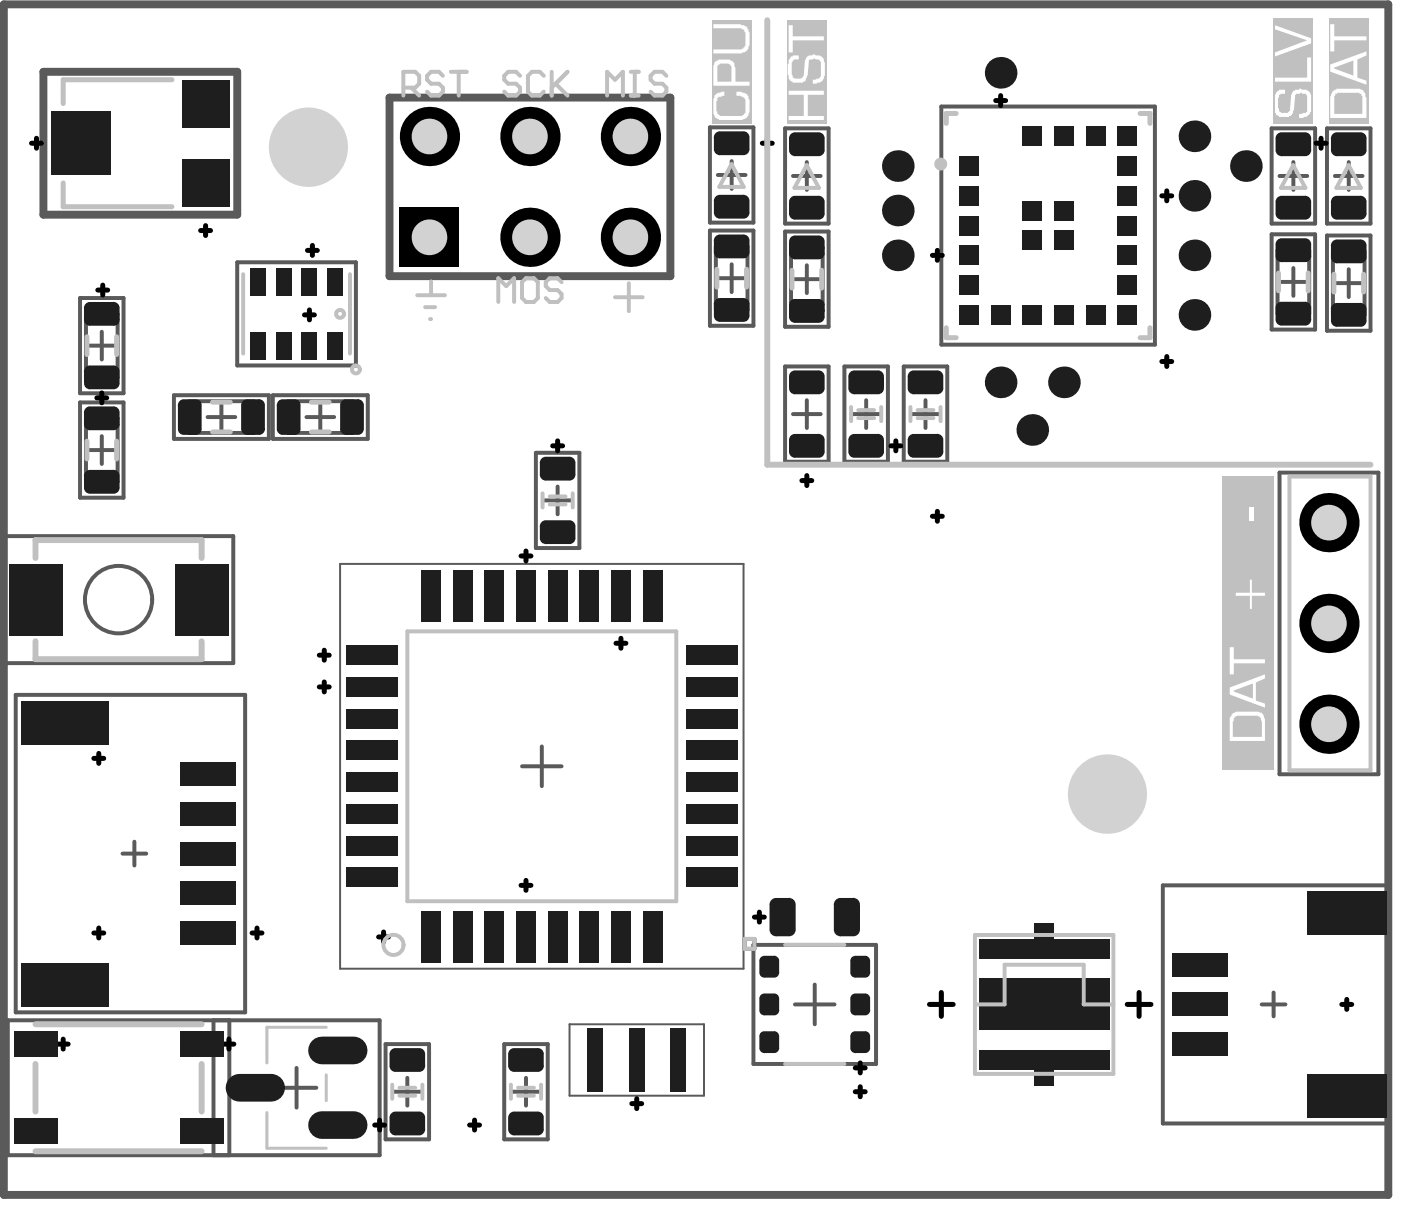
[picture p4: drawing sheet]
<svg xmlns="http://www.w3.org/2000/svg" width="59mm" height="50mm" viewBox="0 0 59 50" stroke-linecap="round" stroke-linejoin="round" font-family="sans-serif">
<g fill="none" stroke="#5a5a5a" stroke-width=".17">
<path d="M3.3 12.5h1.9v3.9h-1.9zM3.3 16.8h1.9v4h-1.9zM3.6 13.1h1.3v2.7h-1.3zM3.6 17.5h1.3v2.6h-1.3zM3.7 18.8h1.1M3.7 14.4h1.1M4.3 13.9v1.1M4.3 18.2v1.2M7.3 16.5h3.9v1.8h-3.9zM7.9 16.8h2.7v1.3h-2.7zM9.3 16.9v1.1M9.8 17.4h-1.1"/>
<path d="M9.9 11h5v4.3h-5zM11.4 16.5h4v1.8h-4zM12.1 16.8h2.6v1.3h-2.6zM12.8 17.4h1.2M13.4 16.9v1.1M22.4 18.9h1.8v4h-1.8zM29.7 5.3h1.8v4h-1.8zM29.7 9.6h1.8v4h-1.8zM29.9 10.3h1.3v2.7h-1.3zM30 11.6h1.2M30 7.3h1.2M30.6 6.7v1.2"/>
<path d="M30.6 11v1.2M32.8 15.3h1.8v4h-1.8zM32.8 5.4h1.8v3.9h-1.8zM32.8 9.7h1.8v4h-1.8zM33.1 10.3h1.3v2.7h-1.3zM33.1 17.3h1.2M33.1 7.4h1.2M33.1 11.7h1.2M33.7 6.8v1.1M33.7 11.1v1.1M33.7 16.7v1.2M35.3 15.3h1.8v4h-1.8z"/>
<path d="M35.6 17.3h1.2M36.2 16.7v1.2M37.8 15.3h1.8v4h-1.8zM38.1 17.3h1.2M38.7 16.7v1.2M39.3 4.5h9v9.9h-9zM53.2 5.4h1.8v3.9h-1.8zM53.2 9.8h1.8v4h-1.8zM53.4 10.5h1.3v2.6h-1.3zM53.5 7.4h1.1M53.5 19.8h4.1v12.6h-4.1zM53.5 11.8h1.1"/>
<path d="M54.1 6.8v1.1M54.1 11.2v1.2M55.5 9.8h1.8v4h-1.8zM55.5 5.4h1.8v3.9h-1.8zM55.7 10.5h1.3v2.7h-1.3zM55.8 11.8h1.2M55.8 7.4h1.2M56.4 6.8v1.1M56.4 11.3v1.1M.2 22.4h9.6v5.3h-9.6zM.7 29h9.5v13.3h-9.5zM5.1 35.7h1"/>
<path d="M5.6 35.2v1M21.8 32h1.7M22.6 31.2v1.7M22.7 20.9h1.2M23.3 20.3v1.2M31.1 39.2h.4v.5h-.4zM31.5 39.5h5.1v5h-5.1zM48.6 37h9.4v10h-9.4zM.3 42.6h15.6v5.7h-15.6zM8.9 42.6v5.7M9.6 42.6v5.7M11.6 45.5h1.6"/>
<path d="M12.4 44.6v1.7M16.1 43.6h1.8v4h-1.8zM16.4 45.6h1.2M17 45v1.2M21.1 43.6h1.8v4h-1.8zM21.4 45.6h1.2M22 45v1.2M33.2 42h1.7M34.1 41.2v1.6M52.7 42h1M53.2 41.5v1"/>
<circle cx="5" cy="25.1" r="1.41"/>
</g>
<path d="M.2 .2h57.8v49.7h-57.8zM1.8 3h8.1v6h-8.1zM16.3 4.1h11.7v7.4h-11.7z" fill="none" stroke="#5a5a5a" stroke-width=".33"/>
<path d="M14.2 23.6h16.9v16.9h-16.9zM23.8 42.8h5.6v3h-5.6z" fill="none" stroke="#5a5a5a" stroke-width=".08"/>
<g fill="none" stroke="#000" stroke-width=".21">
<path d="M1.3 6h.4M1.5 5.8v.4M4 16.6h.5M4.1 12.1h.4M4.3 16.4v.4M4.3 11.9v.4M8.4 9.6h.4M8.6 9.4v.4M12.1 6.2h1.6M12.7 13.2h.4M12.9 10.5h.4M12.9 5.3v1.7"/>
<path d="M12.9 13v.4M13.1 10.3v.4M17.6 9.9h.7M17.6 5.7h.7M18 5.3v.8M18 9.5v.8M21.8 9.9h.7M21.8 5.7h.7M22.2 5.3v.8M22.2 9.5v.8M23.1 18.6h.4M23.3 18.4v.4"/>
<path d="M26 9.9h.7M26 5.7h.7M26.4 5.3v.8M26.4 9.5v.8M31.9 6h.4M32.1 5.8v.4M33.7 19.9v.4M37.2 18.6h.5M37.4 18.4v.4M39 10.7h.4M39.2 10.5v.4M41.6 4.2h.4"/>
<path d="M41.8 4v.4M48.6 15.1h.4M48.6 8.2h.4M48.8 8v.4M48.8 14.9v.4M55 6h.4M55.2 5.8v.4M3.9 39h.4M3.9 31.7h.4M4.1 31.5v.4M4.1 38.8v.4M10.5 39h.4"/>
<path d="M10.7 38.8v.4M13.3 28.7h.5M13.3 27.4h.5M13.6 27.2v.4M13.6 28.5v.4M15.8 39.2h.4M16 39v.4M21.8 37h.4M21.8 23.2h.4M22 23v.4M22 36.8v.4M25.7 26.9h.5"/>
<path d="M26 26.7v.4M31.5 38.3h.4M31.7 38.1v.4M33.5 20.1h.4M39 21.6h.4M39.2 21.4v.4M45.5 33.2h1.6M46.3 32.4v1.6M55.2 30.3h.7M55.2 26.1h.7M55.2 21.8h.7M55.6 21.5v.7"/>
<path d="M55.6 25.7v.7M55.6 29.9v.7M2.4 43.6h.4M2.6 43.4v.4M9.4 43.6h.4M9.6 43.4v.4M15.7 47h.4M15.9 46.8v.4M19.6 47h.4M19.8 46.8v.4M26.4 46.1h.4M26.6 45.9v.4"/>
<path d="M35.8 44.6h.4M35.8 45.6h.4M36 44.4v.4M36 45.4v.4M38.9 42h.9M39.3 41.5v1M47.1 42h1M47.6 41.5v1M56.1 42h.4M56.3 41.8v.4"/>
</g>
<circle cx="22.2" cy="9.9" r="1.24" fill="#000"/>
<circle cx="22.2" cy="9.9" r=".75" fill="#d2d2d2"/>
<circle cx="26.4" cy="9.9" r="1.24" fill="#000"/>
<circle cx="26.3" cy="9.9" r=".75" fill="#d2d2d2"/>
<circle cx="12.9" cy="6.2" r="1.24" fill="#000"/>
<circle cx="12.9" cy="6.2" r="1.66" fill="#d2d2d2"/>
<circle cx="22.2" cy="5.7" r="1.24" fill="#000"/>
<circle cx="22.2" cy="5.7" r=".75" fill="#d2d2d2"/>
<circle cx="26.4" cy="5.7" r="1.24" fill="#000"/>
<circle cx="26.3" cy="5.7" r=".75" fill="#d2d2d2"/>
<circle cx="55.6" cy="30.3" r="1.24" fill="#000"/>
<circle cx="55.5" cy="30.3" r=".75" fill="#d2d2d2"/>
<circle cx="55.6" cy="26.1" r="1.24" fill="#000"/>
<circle cx="55.5" cy="26.1" r=".75" fill="#d2d2d2"/>
<circle cx="55.6" cy="21.8" r="1.24" fill="#000"/>
<circle cx="55.5" cy="21.8" r=".75" fill="#d2d2d2"/>
<path d="M16.7 8.7h2.5v2.5h-2.5z" fill-rule="evenodd" fill="#000"/>
<circle cx="18" cy="9.9" r=".75" fill="#d2d2d2"/>
<circle cx="46.3" cy="33.2" r="1.24" fill="#000"/>
<circle cx="46.3" cy="33.2" r="1.66" fill="#d2d2d2"/>
<circle cx="18" cy="5.7" r="1.24" fill="#000"/>
<circle cx="18" cy="5.7" r=".75" fill="#d2d2d2"/>
<g fill="#1e1e1e">
<path d="M7.5 46.7h1.8v1.1h-1.8z" fill-rule="evenodd"/>
<path d="M7.5 43.1h1.8v1.1h-1.8z" fill-rule="evenodd"/>
<path d="M7.5 38.5h2.3v1h-2.3z" fill-rule="evenodd"/>
<path d="M7.5 36.8h2.3v1h-2.3z" fill-rule="evenodd"/>
<path d="M7.5 35.2h2.3v1h-2.3z" fill-rule="evenodd"/>
<path d="M7.5 33.5h2.3v1h-2.3z" fill-rule="evenodd"/>
<path d="M7.5 31.9h2.3v1h-2.3z" fill-rule="evenodd"/>
<path d="M14.5 36.3h2.1v.8h-2.1z" fill-rule="evenodd"/>
<path d="M14.5 33.6h2.1v.8h-2.1z" fill-rule="evenodd"/>
<path d="M14.5 32.3h2.1v.8h-2.1z" fill-rule="evenodd"/>
<path d="M14.5 29.6h2.1v.9h-2.1z" fill-rule="evenodd"/>
<path d="M14.5 27h2.1v.8h-2.1z" fill-rule="evenodd"/>
<path d="M21.5 46.5h1l.2 .2v.5l-.2 .3h-1l-.3-.3v-.5z" fill-rule="evenodd"/>
<path d="M21.5 43.8h1l.2 .3v.5l-.2 .2h-1l-.3-.2v-.5z" fill-rule="evenodd"/>
<path d="M31.9 43.1h.5l.2 .2v.5l-.2 .2h-.5l-.2-.2v-.5z" fill-rule="evenodd"/>
<path d="M31.9 39.9h.5l.2 .3v.5l-.2 .2h-.5l-.2-.2v-.5z" fill-rule="evenodd"/>
<path d="M35.8 43.1h.4l.2 .2v.5l-.2 .2h-.4l-.3-.2v-.5z" fill-rule="evenodd"/>
<path d="M35.8 39.9h.4l.2 .3v.5l-.2 .2h-.4l-.3-.2v-.5z" fill-rule="evenodd"/>
<path d="M35.7 15.5h1l.2 .2v.5l-.2 .3h-1l-.2-.3v-.5z" fill-rule="evenodd"/>
<path d="M38.2 15.5h1l.2 .2v.5l-.2 .3h-1l-.3-.3v-.5z" fill-rule="evenodd"/>
<path d="M43.2 38.6h.9v.8h-.9z" fill-rule="evenodd"/>
<path d="M41.4 12.7h.8v.9h-.8z" fill-rule="evenodd"/>
<path d="M42.7 12.7h.9v.9h-.9z" fill-rule="evenodd"/>
<path d="M42.7 9.6h.9v.9h-.9z" fill-rule="evenodd"/>
<path d="M42.7 8.4h.9v.8h-.9z" fill-rule="evenodd"/>
<path d="M42.7 5.3h.9v.8h-.9z" fill-rule="evenodd"/>
<path d="M45.4 12.7h.8v.9h-.8z" fill-rule="evenodd"/>
<path d="M45.4 5.3h.8v.8h-.8z" fill-rule="evenodd"/>
<path d="M55.9 12.7h1l.2 .2v.5l-.2 .3h-1l-.3-.3v-.5z" fill-rule="evenodd"/>
<path d="M55.9 8.2h1l.2 .2v.5l-.2 .3h-1l-.3-.3v-.5z" fill-rule="evenodd"/>
<path d="M55.9 10h1l.2 .3v.5l-.2 .2h-1l-.3-.2v-.5z" fill-rule="evenodd"/>
<path d="M55.9 5.5h1l.2 .3v.5l-.2 .2h-1l-.3-.2v-.5z" fill-rule="evenodd"/>
<path d="M7.7 16.7h.5l.2 .2v1l-.2 .3h-.5l-.3-.3v-1z" fill-rule="evenodd"/>
<path d="M7.6 3.3h2v2h-2z" fill-rule="evenodd"/>
<path d="M7.6 6.7h2v1.9h-2z" fill-rule="evenodd"/>
<path d="M12.6 13.9h.7v1.1h-.7z" fill-rule="evenodd"/>
<path d="M12.6 11.2h.7v1.2h-.7z" fill-rule="evenodd"/>
<path d="M11.5 13.9h.7v1.1h-.7z" fill-rule="evenodd"/>
<path d="M11.5 11.2h.7v1.2h-.7z" fill-rule="evenodd"/>
<path d="M11.8 16.7h.5l.3 .2v1l-.3 .3h-.5l-.2-.3v-1z" fill-rule="evenodd"/>
<path d="M14.5 34.9h2.1v.9h-2.1z" fill-rule="evenodd"/>
<path d="M14.5 30.9h2.1v.9h-2.1z" fill-rule="evenodd"/>
<path d="M14.5 28.3h2.1v.8h-2.1z" fill-rule="evenodd"/>
<path d="M14.5 16.7h.5l.2 .2v1l-.2 .3h-.5l-.3-.3v-1z" fill-rule="evenodd"/>
<path d="M18.9 38.1h.9v2.1h-.9z" fill-rule="evenodd"/>
<path d="M17.6 38.1h.8v2.1h-.8z" fill-rule="evenodd"/>
<path d="M17.6 23.8h.8v2.2h-.8z" fill-rule="evenodd"/>
<path d="M18.9 23.8h.9v2.2h-.9z" fill-rule="evenodd"/>
<path d="M22.9 38.1h.8v2.1h-.8z" fill-rule="evenodd"/>
<path d="M21.6 38.1h.8v2.1h-.8z" fill-rule="evenodd"/>
<path d="M21.6 23.8h.8v2.2h-.8z" fill-rule="evenodd"/>
<path d="M22.9 23.8h.8v2.2h-.8z" fill-rule="evenodd"/>
<path d="M25.5 38.1h.9v2.1h-.9z" fill-rule="evenodd"/>
<path d="M26.3 43h.6v2.6h-.6z" fill-rule="evenodd"/>
<path d="M24.5 43h.7v2.6h-.7z" fill-rule="evenodd"/>
<path d="M25.5 23.8h.9v2.2h-.9z" fill-rule="evenodd"/>
<path d="M28 43h.7v2.6h-.7z" fill-rule="evenodd"/>
<path d="M31.9 41.5h.5l.2 .2v.5l-.2 .2h-.5l-.2-.2v-.5z" fill-rule="evenodd"/>
<path d="M32.4 37.5h.6l.3 .3v1.1l-.3 .2h-.6l-.2-.2v-1.1z" fill-rule="evenodd"/>
<path d="M35.8 41.5h.4l.2 .2v.5l-.2 .2h-.4l-.3-.2v-.5z" fill-rule="evenodd"/>
<path d="M35.1 37.5h.6l.2 .3v1.1l-.2 .2h-.6l-.2-.2v-1.1z" fill-rule="evenodd"/>
<path d="M35.7 18.1h1l.2 .3v.5l-.2 .2h-1l-.2-.2v-.5z" fill-rule="evenodd"/>
<path d="M38.2 18.1h1l.2 .3v.5l-.2 .2h-1l-.3-.2v-.5z" fill-rule="evenodd"/>
<path d="M43.2 44.6h.9v.8h-.9z" fill-rule="evenodd"/>
<path d="M.6 46.7h1.8v1.1h-1.8z" fill-rule="evenodd"/>
<path d="M.6 43.1h1.8v1.1h-1.8z" fill-rule="evenodd"/>
<path d="M.9 29.3h3.6v1.8h-3.6z" fill-rule="evenodd"/>
<path d="M3.8 19.6h1l.2 .3v.5l-.2 .2h-1l-.3-.2v-.5z" fill-rule="evenodd"/>
<path d="M3.8 15.3h1l.2 .2v.5l-.2 .3h-1l-.3-.3v-.5z" fill-rule="evenodd"/>
<path d="M3.8 17h1l.2 .2v.5l-.2 .3h-1l-.3-.3v-.5z" fill-rule="evenodd"/>
<path d="M3.8 12.6h1l.2 .3v.5l-.2 .2h-1l-.3-.2v-.5z" fill-rule="evenodd"/>
</g>
<g fill="#1e1e1e">
<path d="M22.5 47.2h.2zM22.5 47.2h.2v.2l-.2 .1z"/>
<path d="M22.5 46.5v.2zM22.5 46.5h.2v.2h-.2z"/>
<path d="M21.2 46.7h.3zM21.3 46.5h.2v.2h-.3z"/>
<path d="M21.5 47.2v.3zM21.2 47.2h.3v.3l-.2-.1z"/>
<path d="M22.5 44.6h.2zM22.5 44.6h.2v.1l-.2 .1z"/>
<path d="M22.5 43.8v.3zM22.5 43.8l.2 .1v.2h-.2z"/>
<path d="M21.2 44.1h.3zM21.3 43.9l.2-.1v.3h-.3z"/>
<path d="M21.5 44.6v.2zM21.2 44.6h.3v.2l-.2-.1z"/>
<path d="M32.4 43.8h.2zM32.4 43.8h.2l-.1 .2h-.1z"/>
<path d="M32.4 43.1v.2zM32.4 43.1l.1 .1 .1 .1h-.2z"/>
<path d="M31.7 43.3h.2zM31.8 43.2l.1-.1v.2h-.2z"/>
<path d="M31.9 43.8v.2zM31.7 43.8h.2v.2h-.1z"/>
<path d="M32.4 40.7h.2zM32.4 40.7h.2l-.1 .1-.1 .1z"/>
<path d="M32.4 39.9v.3zM32.4 39.9l.1 .1 .1 .2h-.2z"/>
<path d="M31.7 40.2h.2zM31.8 40l.1-.1v.3h-.2z"/>
<path d="M31.9 40.7v.2zM31.7 40.7h.2v.2l-.1-.1z"/>
<path d="M36.2 43.8h.2zM36.2 43.8h.2l-.1 .2h-.1z"/>
<path d="M36.2 43.1v.2zM36.2 43.1l.1 .1 .1 .1h-.2z"/>
<path d="M35.5 43.3h.3zM35.6 43.2l.2-.1v.2h-.3z"/>
<path d="M35.8 43.8v.2zM35.5 43.8h.3v.2h-.2z"/>
<path d="M36.2 40.7h.2zM36.2 40.7h.2l-.1 .1-.1 .1z"/>
<path d="M36.2 39.9v.3zM36.2 39.9l.1 .1 .1 .2h-.2z"/>
<path d="M35.5 40.2h.3zM35.6 40l.2-.1v.3h-.3z"/>
<path d="M35.8 40.7v.2zM35.5 40.7h.3v.2l-.2-.1z"/>
<path d="M36.7 16.2h.2zM36.7 16.2h.2v.2l-.2 .1z"/>
<path d="M36.7 15.5v.2zM36.7 15.5l.2 .1v.1h-.2z"/>
<path d="M35.5 15.7h.2zM35.5 15.6l.2-.1v.2h-.2z"/>
<path d="M35.7 16.2v.3zM35.5 16.2h.2v.3l-.2-.1z"/>
<path d="M39.2 16.2h.2zM39.2 16.2h.2v.2l-.2 .1z"/>
<path d="M39.2 15.5v.2zM39.2 15.5l.2 .1v.1h-.2z"/>
<path d="M37.9 15.7h.3zM38 15.6l.2-.1v.2h-.3z"/>
<path d="M38.2 16.2v.3zM37.9 16.2h.3v.3l-.2-.1z"/>
<path d="M56.9 13.4h.2zM56.9 13.4h.2l-.1 .2-.1 .1z"/>
<path d="M56.9 12.7v.2zM56.9 12.7h.1l.1 .2h-.2z"/>
<path d="M55.6 12.9h.3zM55.7 12.7h.2v.2h-.3z"/>
<path d="M55.9 13.4v.3zM55.6 13.4h.3v.3l-.2-.1z"/>
<path d="M55.6 8.4h.3zM55.7 8.3l.2-.1v.2h-.3z"/>
<path d="M55.9 8.9v.3zM55.6 8.9h.3v.3l-.2-.1z"/>
<path d="M56.9 8.9h.2zM56.9 8.9h.2l-.1 .2-.1 .1z"/>
<path d="M56.9 8.2v.2zM56.9 8.2l.1 .1 .1 .1h-.2z"/>
<path d="M56.9 10.8h.2zM56.9 10.8h.2l-.1 .1-.1 .1z"/>
<path d="M56.9 10v.3zM56.9 10l.1 .1 .1 .2h-.2z"/>
<path d="M55.6 10.3h.3zM55.7 10.1l.2-.1v.3h-.3z"/>
<path d="M55.9 10.8v.2zM55.6 10.8h.3v.2l-.2-.1z"/>
<path d="M55.6 5.8h.3zM55.7 5.6l.2-.1v.3h-.3z"/>
<path d="M55.9 6.3v.2zM55.6 6.3h.3v.2h-.2z"/>
<path d="M56.9 6.3h.2zM56.9 6.3h.2l-.1 .2h-.1z"/>
<path d="M56.9 5.5v.3zM56.9 5.5l.1 .1 .1 .2h-.2z"/>
<path d="M8.2 16.7v.2zM8.2 16.7l.2 .1v.1h-.2z"/>
<path d="M7.4 16.9h.3zM7.5 16.8l.2-.1v.2h-.3z"/>
<path d="M7.7 17.9v.3zM7.4 17.9h.3v.3l-.2-.1z"/>
<path d="M8.2 17.9h.2zM8.2 17.9h.2v.2l-.2 .1z"/>
<path d="M11.8 17.9v.3zM11.6 17.9h.2v.3l-.2-.1z"/>
<path d="M12.3 17.9h.3zM12.3 17.9h.3l-.1 .2-.2 .1z"/>
<path d="M12.3 16.7v.2zM12.3 16.7l.2 .1 .1 .1h-.3z"/>
<path d="M11.6 16.9h.2zM11.6 16.8l.2-.1v.2h-.2z"/>
<path d="M14.5 17.9v.3zM14.2 17.9h.3v.3l-.2-.1z"/>
<path d="M15 17.9h.2zM15 17.9h.2l-.1 .2-.1 .1z"/>
<path d="M15 16.7v.2zM15 16.7l.1 .1 .1 .1h-.2z"/>
<path d="M14.2 16.9h.3zM14.3 16.8l.2-.1v.2h-.3z"/>
<path d="M32.4 42.2h.2zM32.4 42.2h.2l-.1 .2h-.1z"/>
<path d="M32.4 41.5v.2zM32.4 41.5l.1 .1 .1 .1h-.2z"/>
<path d="M31.7 41.7h.2zM31.8 41.6l.1-.1v.2h-.2z"/>
<path d="M31.9 42.2v.2zM31.7 42.2h.2v.2h-.1z"/>
<path d="M33 37.5v.3zM33 37.5l.1 .1 .2 .2h-.3z"/>
<path d="M32.2 37.8h.2zM32.3 37.6l.1-.1v.3h-.2z"/>
<path d="M32.4 38.9v.2zM32.2 38.9h.2v.2l-.2-.1z"/>
<path d="M33 38.9h.3zM33 38.9h.3l-.2 .2h-.1z"/>
<path d="M36.2 42.2h.2zM36.2 42.2h.2l-.1 .2h-.1z"/>
<path d="M36.2 41.5v.2zM36.2 41.5l.1 .1 .1 .1h-.2z"/>
<path d="M35.5 41.7h.3zM35.6 41.6l.2-.1v.2h-.3z"/>
<path d="M35.8 42.2v.2zM35.5 42.2h.3v.2h-.2z"/>
<path d="M35.7 37.5v.3zM35.7 37.5l.1 .1 .1 .2h-.2z"/>
<path d="M34.9 37.8h.2zM35 37.6l.1-.1v.3h-.2z"/>
<path d="M35.1 38.9v.2zM34.9 38.9h.2v.2h-.1z"/>
<path d="M35.7 38.9h.2zM35.7 38.9h.2l-.1 .2h-.1z"/>
<path d="M36.7 18.9h.2zM36.7 18.9h.2v.2h-.2z"/>
<path d="M36.7 18.1v.3zM36.7 18.1l.2 .1v.2h-.2z"/>
<path d="M35.5 18.4h.2zM35.5 18.2l.2-.1v.3h-.2z"/>
<path d="M35.7 18.9v.2zM35.5 18.9h.2v.2h-.2z"/>
<path d="M39.2 18.9h.2zM39.2 18.9h.2v.2h-.2z"/>
<path d="M39.2 18.1v.3zM39.2 18.1l.2 .1v.2h-.2z"/>
<path d="M37.9 18.4h.3zM38 18.2l.2-.1v.3h-.3z"/>
<path d="M38.2 18.9v.2zM37.9 18.9h.3v.2h-.2z"/>
<path d="M3.5 19.9h.3zM3.6 19.7l.2-.1v.3h-.3z"/>
<path d="M3.8 20.4v.2zM3.5 20.4h.3v.2h-.2z"/>
<path d="M4.8 20.4h.2zM4.8 20.4h.2l-.1 .2h-.1z"/>
<path d="M4.8 19.6v.3zM4.8 19.6l.1 .1 .1 .2h-.2z"/>
<path d="M3.5 15.5h.3zM3.6 15.3h.2v.2h-.3z"/>
<path d="M3.8 16v.3zM3.5 16h.3v.3l-.2-.1z"/>
<path d="M4.8 16h.2zM4.8 16h.2l-.1 .2-.1 .1z"/>
<path d="M4.8 15.3v.2zM4.8 15.3h.1l.1 .2h-.2z"/>
<path d="M3.5 17.2h.3zM3.6 17.1l.2-.1v.2h-.3z"/>
<path d="M3.8 17.7v.3zM3.5 17.7h.3v.3l-.2-.1z"/>
<path d="M4.8 17.7h.2zM4.8 17.7h.2l-.1 .2-.1 .1z"/>
<path d="M4.8 17v.2zM4.8 17l.1 .1 .1 .1h-.2z"/>
<path d="M3.5 12.9h.3zM3.6 12.7l.2-.1v.3h-.3z"/>
<path d="M3.8 13.4v.2zM3.5 13.4h.3v.2l-.2-.1z"/>
<path d="M4.8 13.4h.2zM4.8 13.4h.2l-.1 .1-.1 .1z"/>
<path d="M4.8 12.6v.3zM4.8 12.6l.1 .1 .1 .2h-.2z"/>
<circle cx="41.8" cy="16" r=".66"/>
<circle cx="41.8" cy="3" r=".66"/>
<circle cx="49.9" cy="13.2" r=".66"/>
<circle cx="49.9" cy="5.7" r=".66"/>
<circle cx="52.1" cy="6.9" r=".66"/>
<circle cx="43.1" cy="18" r=".66"/>
<circle cx="49.9" cy="10.7" r=".66"/>
<circle cx="49.9" cy="8.2" r=".66"/>
</g>
<path d="M13.5 47h1.3" fill="none" stroke="#1e1e1e" stroke-width="1.2"/>
<path d="M16.5 46.5h1l.3 .2v.5l-.3 .3h-1l-.2-.3v-.5z" fill-rule="evenodd" fill="#1e1e1e"/>
<g fill="#1e1e1e">
<path d="M17.5 47.2h.3zM17.5 47.2h.3l-.1 .2-.2 .1z"/>
<path d="M17.5 46.5v.2zM17.5 46.5h.2l.1 .2h-.3z"/>
<path d="M16.3 46.7h.2zM16.4 46.5h.1v.2h-.2z"/>
<path d="M16.5 47.2v.3zM16.3 47.2h.2v.3l-.1-.1z"/>
</g>
<path d="M13.5 43.9h1.3" fill="none" stroke="#1e1e1e" stroke-width="1.2"/>
<g fill="#1e1e1e">
<path d="M16.5 43.8h1l.3 .3v.5l-.3 .2h-1l-.2-.2v-.5z" fill-rule="evenodd"/>
<path d="M28.7 36.3h2.1v.8h-2.1z" fill-rule="evenodd"/>
<path d="M28.7 32.3h2.1v.8h-2.1z" fill-rule="evenodd"/>
<path d="M28.7 33.6h2.1v.8h-2.1z" fill-rule="evenodd"/>
<path d="M28.7 29.6h2.1v.9h-2.1z" fill-rule="evenodd"/>
<path d="M28.7 27h2.1v.8h-2.1z" fill-rule="evenodd"/>
<path d="M22.8 21.7h1l.3 .3v.5l-.3 .2h-1l-.2-.2v-.5z" fill-rule="evenodd"/>
<path d="M22.8 19.1h1l.3 .2v.5l-.3 .3h-1l-.2-.3v-.5z" fill-rule="evenodd"/>
<path d="M30.1 12.5h1l.2 .2v.5l-.2 .3h-1l-.3-.3v-.5z" fill-rule="evenodd"/>
<path d="M30.1 8.1h1l.2 .3v.5l-.2 .2h-1l-.3-.2v-.5z" fill-rule="evenodd"/>
<path d="M30.1 9.8h1l.2 .3v.4l-.2 .3h-1l-.3-.3v-.4z" fill-rule="evenodd"/>
<path d="M30.1 5.5h1l.2 .2v.5l-.2 .3h-1l-.3-.3v-.5z" fill-rule="evenodd"/>
<path d="M33.2 15.5h1l.3 .2v.5l-.3 .3h-1l-.2-.3v-.5z" fill-rule="evenodd"/>
<path d="M33.2 12.5h1l.3 .2v.5l-.3 .3h-1l-.2-.3v-.5z" fill-rule="evenodd"/>
<path d="M40.1 12.7h.8v.9h-.8z" fill-rule="evenodd"/>
<path d="M44.1 12.7h.8v.9h-.8z" fill-rule="evenodd"/>
<path d="M33.2 8.2h1l.3 .2v.5l-.3 .3h-1l-.2-.3v-.5z" fill-rule="evenodd"/>
<path d="M33.2 9.8h1l.3 .3v.5l-.3 .2h-1l-.2-.2v-.5z" fill-rule="evenodd"/>
<path d="M40.1 9h.8v.8h-.8z" fill-rule="evenodd"/>
<path d="M40.1 10.3h.8v.8h-.8z" fill-rule="evenodd"/>
<path d="M44.1 9.6h.8v.9h-.8z" fill-rule="evenodd"/>
<path d="M44.1 8.4h.8v.8h-.8z" fill-rule="evenodd"/>
<path d="M33.2 5.5h1l.3 .3v.5l-.3 .2h-1l-.2-.2v-.5z" fill-rule="evenodd"/>
<path d="M40.1 6.5h.8v.9h-.8z" fill-rule="evenodd"/>
<path d="M44.1 5.3h.8v.8h-.8z" fill-rule="evenodd"/>
<path d="M49 43.1h2.3v1h-2.3z" fill-rule="evenodd"/>
<path d="M49 39.8h2.3v1h-2.3z" fill-rule="evenodd"/>
<path d="M53.6 12.6h1l.2 .3v.5l-.2 .2h-1l-.3-.2v-.5z" fill-rule="evenodd"/>
<path d="M46.7 12.7h.8v.9h-.8z" fill-rule="evenodd"/>
<path d="M53.6 8.2h1l.2 .2v.5l-.2 .3h-1l-.3-.3v-.5z" fill-rule="evenodd"/>
<path d="M53.6 10h1l.2 .2v.5l-.2 .3h-1l-.3-.3v-.5z" fill-rule="evenodd"/>
<path d="M46.7 10.3h.8v.8h-.8z" fill-rule="evenodd"/>
<path d="M46.7 9h.8v.8h-.8z" fill-rule="evenodd"/>
<path d="M53.6 5.5h1l.2 .3v.5l-.2 .2h-1l-.3-.2v-.5z" fill-rule="evenodd"/>
<path d="M46.7 6.5h.8v.9h-.8z" fill-rule="evenodd"/>
<path d="M46.7 5.3h.8v.8h-.8z" fill-rule="evenodd"/>
<path d="M.9 40.2h3.6v1.9h-3.6z" fill-rule="evenodd"/>
<path d="M.4 23.6h2.2v3h-2.2z" fill-rule="evenodd"/>
<path d="M2.1 4.7h2.5v2.6h-2.5z" fill-rule="evenodd"/>
</g>
<g fill="#1e1e1e">
<path d="M17.5 44.6h.3zM17.5 44.6h.3l-.1 .1-.2 .1z"/>
<path d="M17.5 43.8v.3zM17.5 43.8l.2 .1 .1 .2h-.3z"/>
<path d="M16.3 44.1h.2zM16.4 43.9l.1-.1v.3h-.2z"/>
<path d="M16.5 44.6v.2zM16.3 44.6h.2v.2l-.1-.1z"/>
<path d="M23.8 22.5h.3zM23.8 22.5h.3l-.1 .2h-.2z"/>
<path d="M23.8 21.7v.3zM23.8 21.7l.2 .1 .1 .2h-.3z"/>
<path d="M22.6 22h.2zM22.6 21.8l.2-.1v.3h-.2z"/>
<path d="M22.8 22.5v.2zM22.6 22.5h.2v.2h-.2z"/>
<path d="M23.8 19.8h.3zM23.8 19.8h.3l-.1 .2-.2 .1z"/>
<path d="M23.8 19.1v.2zM23.8 19.1l.2 .1 .1 .1h-.3z"/>
<path d="M22.6 19.3h.2zM22.6 19.2l.2-.1v.2h-.2z"/>
<path d="M22.8 19.8v.3zM22.6 19.8h.2v.3l-.2-.1z"/>
<path d="M31.1 13.2h.2zM31.1 13.2h.2v.2l-.2 .1z"/>
<path d="M31.1 12.5v.2zM31.1 12.5h.2v.2h-.2z"/>
<path d="M29.8 12.7h.3zM29.9 12.5h.2v.2h-.3z"/>
<path d="M30.1 13.2v.3zM29.8 13.2h.3v.3l-.2-.1z"/>
<path d="M29.8 8.4h.3zM29.9 8.2l.2-.1v.3h-.3z"/>
<path d="M30.1 8.9v.2zM29.8 8.9h.3v.2h-.2z"/>
<path d="M31.1 8.9h.2zM31.1 8.9h.2v.2h-.2z"/>
<path d="M31.1 8.1v.3zM31.1 8.1l.2 .1v.2h-.2z"/>
<path d="M31.1 10.5h.2zM31.1 10.5h.2v.2l-.2 .1z"/>
<path d="M31.1 9.8v.3zM31.1 9.8l.2 .1v.2h-.2z"/>
<path d="M29.8 10.1h.3zM29.9 9.9l.2-.1v.3h-.3z"/>
<path d="M30.1 10.5v.3zM29.8 10.5h.3v.3l-.2-.1z"/>
<path d="M29.8 5.7h.3zM29.9 5.6l.2-.1v.2h-.3z"/>
<path d="M30.1 6.2v.3zM29.8 6.2h.3v.3l-.2-.1z"/>
<path d="M31.1 6.2h.2zM31.1 6.2h.2v.2l-.2 .1z"/>
<path d="M31.1 5.5v.2zM31.1 5.5l.2 .1v.1h-.2z"/>
<path d="M34.2 16.2h.3zM34.2 16.2h.3l-.1 .2-.2 .1z"/>
<path d="M34.2 15.5v.2zM34.2 15.5l.2 .1 .1 .1h-.3z"/>
<path d="M33 15.7h.2zM33.1 15.6l.1-.1v.2h-.2z"/>
<path d="M33.2 16.2v.3zM33 16.2h.2v.3l-.1-.1z"/>
<path d="M34.2 13.2h.3zM34.2 13.2h.3l-.1 .2-.2 .1z"/>
<path d="M34.2 12.5v.2zM34.2 12.5l.2 .1 .1 .1h-.3z"/>
<path d="M33 12.7h.2zM33.1 12.6l.1-.1v.2h-.2z"/>
<path d="M33.2 13.2v.3zM33 13.2h.2v.3l-.1-.1z"/>
<path d="M33 8.4h.2zM33.1 8.3l.1-.1v.2h-.2z"/>
<path d="M33.2 8.9v.3zM33 8.9h.2v.3l-.1-.1z"/>
<path d="M34.2 8.9h.3zM34.2 8.9h.3l-.1 .2-.2 .1z"/>
<path d="M34.2 8.2v.2zM34.2 8.2l.2 .1 .1 .1h-.3z"/>
<path d="M34.2 10.6h.3zM34.2 10.6h.3l-.1 .2h-.2z"/>
<path d="M34.2 9.8v.3zM34.2 9.8l.2 .1 .1 .2h-.3z"/>
<path d="M33 10.1h.2zM33.1 9.9l.1-.1v.3h-.2z"/>
<path d="M33.2 10.6v.2zM33 10.6h.2v.2h-.1z"/>
<path d="M33 5.8h.2zM33.1 5.6l.1-.1v.3h-.2z"/>
<path d="M33.2 6.3v.2zM33 6.3h.2v.2h-.1z"/>
<path d="M34.2 6.3h.3zM34.2 6.3h.3l-.1 .2h-.2z"/>
<path d="M34.2 5.5v.3zM34.2 5.5l.2 .1 .1 .2h-.3z"/>
<path d="M54.6 13.4h.2zM54.6 13.4h.2l-.1 .1-.1 .1z"/>
<path d="M54.6 12.6v.3zM54.6 12.6l.1 .1 .1 .2h-.2z"/>
<path d="M53.3 12.9h.3zM53.4 12.7l.2-.1v.3h-.3z"/>
<path d="M53.6 13.4v.2zM53.3 13.4h.3v.2l-.2-.1z"/>
<path d="M53.3 8.4h.3zM53.4 8.3l.2-.1v.2h-.3z"/>
<path d="M53.6 8.9v.3zM53.3 8.9h.3v.3l-.2-.1z"/>
<path d="M54.6 8.9h.2zM54.6 8.9h.2l-.1 .2-.1 .1z"/>
<path d="M54.6 8.2v.2zM54.6 8.2l.1 .1 .1 .1h-.2z"/>
<path d="M54.6 10.7h.2zM54.6 10.7h.2l-.1 .2-.1 .1z"/>
<path d="M54.6 10v.2zM54.6 10h.1l.1 .2h-.2z"/>
<path d="M53.3 10.2h.3zM53.4 10h.2v.2h-.3z"/>
<path d="M53.6 10.7v.3zM53.3 10.7h.3v.3l-.2-.1z"/>
<path d="M53.3 5.8h.3zM53.4 5.6l.2-.1v.3h-.3z"/>
<path d="M53.6 6.3v.2zM53.3 6.3h.3v.2h-.2z"/>
<path d="M54.6 6.3h.2zM54.6 6.3h.2l-.1 .2h-.1z"/>
<path d="M54.6 5.5v.3zM54.6 5.5l.1 .1 .1 .2h-.2z"/>
<circle cx="44.5" cy="16" r=".66"/>
<circle cx="37.5" cy="8.8" r=".66"/>
<circle cx="37.5" cy="6.9" r=".66"/>
</g>
<path d="M10 45.5h1.3" fill="none" stroke="#1e1e1e" stroke-width="1.2"/>
<g fill="#1e1e1e">
<path d="M7.3 23.6h2.2v3h-2.2z" fill-rule="evenodd"/>
<path d="M13.7 11.2h.6v1.2h-.6z" fill-rule="evenodd"/>
<path d="M13.7 13.9h.6v1.1h-.6z" fill-rule="evenodd"/>
<path d="M10.5 13.9h.6v1.1h-.6z" fill-rule="evenodd"/>
<path d="M10.5 11.2h.6v1.2h-.6z" fill-rule="evenodd"/>
<path d="M10.3 16.7h.5l.3 .2v1l-.3 .3h-.5l-.2-.3v-1z" fill-rule="evenodd"/>
<path d="M26.9 38.1h.8v2.1h-.8z" fill-rule="evenodd"/>
<path d="M24.2 38.1h.8v2.1h-.8z" fill-rule="evenodd"/>
<path d="M20.3 38.1h.8v2.1h-.8z" fill-rule="evenodd"/>
<path d="M20.3 23.8h.8v2.2h-.8z" fill-rule="evenodd"/>
<path d="M24.2 23.8h.8v2.2h-.8z" fill-rule="evenodd"/>
<path d="M26.9 23.8h.8v2.2h-.8z" fill-rule="evenodd"/>
<path d="M28.7 28.3h2.1v.8h-2.1z" fill-rule="evenodd"/>
<path d="M28.7 31h2.1v.8h-2.1z" fill-rule="evenodd"/>
<path d="M28.7 34.9h2.1v.9h-2.1z" fill-rule="evenodd"/>
<path d="M33.2 18.1h1l.3 .3v.5l-.3 .2h-1l-.2-.2v-.5z" fill-rule="evenodd"/>
<path d="M40.1 11.5h.8v.8h-.8z" fill-rule="evenodd"/>
<path d="M40.1 7.8h.8v.8h-.8z" fill-rule="evenodd"/>
<path d="M54.6 44.9h3.3v1.8h-3.3z" fill-rule="evenodd"/>
<path d="M49 41.5h2.3v1h-2.3z" fill-rule="evenodd"/>
<path d="M54.6 37.3h3.3v1.8h-3.3z" fill-rule="evenodd"/>
<path d="M46.7 11.5h.8v.8h-.8z" fill-rule="evenodd"/>
<path d="M46.7 7.8h.8v.8h-.8z" fill-rule="evenodd"/>
<path d="M40.9 43.9h5.5v.8h-5.5z" fill-rule="evenodd"/>
<path d="M40.9 39.2h5.5v.9h-5.5z" fill-rule="evenodd"/>
<path d="M40.9 40.9h5.5v2.2h-5.5z" fill-rule="evenodd"/>
</g>
<g fill="#1e1e1e">
<path d="M10.8 16.7v.2zM10.8 16.7l.2 .1 .1 .1h-.3z"/>
<path d="M10.1 16.9h.2zM10.2 16.8l.1-.1v.2h-.2z"/>
<path d="M10.3 17.9v.3zM10.1 17.9h.2v.3l-.1-.1z"/>
<path d="M10.8 17.9h.3zM10.8 17.9h.3l-.1 .2-.2 .1z"/>
<path d="M34.2 18.9h.3zM34.2 18.9h.3l-.1 .2h-.2z"/>
<path d="M34.2 18.1v.3zM34.2 18.1l.2 .1 .1 .2h-.3z"/>
<path d="M33 18.4h.2zM33.1 18.2l.1-.1v.3h-.2z"/>
<path d="M33.2 18.9v.2zM33 18.9h.2v.2h-.1z"/>
<circle cx="37.5" cy="10.7" r=".66"/>
</g>
<path d="M32.1 .8v18.6h25.2M1.5 23.3v-.7h6.9v.7M1.5 26.8v.7h6.9v-.7M1.5 44.5v2M1.5 48.1h6.9M1.5 42.8h6.9M8.4 44.5v2" fill="none" stroke="#c0c0c0" stroke-width=".25"/>
<g fill="none" stroke="#c0c0c0" stroke-width=".21">
<path d="M2.6 7.6v1h4.6M3.6 14.1v.7M3.6 18.4v.8M4.9 14.1v.7M4.9 18.4v.8M7.2 3.3h-4.6v1M8.9 16.8h.7M8.9 18.1h.7M13 16.8h.8M13 18.1h.8M30 11.3v.7M31.2 11.3v.7"/>
<path d="M33.1 11.3v.7M34.3 11.3v.7M39.6 13.7v.4h.4M40 4.7h-.4v.5M47.7 4.7h.4v.5M48.1 13.7v.4h-.4M53.4 11.4v.8M54.7 11.4v.8M55.8 11.5v.7M57 11.5v.7"/>
</g>
<path d="M11.2 46.5v1.5h2.4M13.6 42.9h-2.4v1.5M13.6 44.9v1.1" fill="none" stroke="#c0c0c0" stroke-width=".13"/>
<g fill="none" stroke="#c0c0c0" stroke-width=".17">
<path d="M10.2 11.5v3.3M14.6 11.5v3.3M17.4 12.3h1.2M17.8 12.8h.4M18 13.3h.1M18 11.8v.5M21.7 3.2l-.1-.2h-.4l-.1 .2v.1l.1 .2h.4l.1 .2v.1l-.1 .2h-.4l-.1-.2M22.7 3.2l-.1-.2h-.4l-.1 .2v.6l.1 .2h.4l.1-.2M23.1 3v1M23.2 3.5l.5 .5M23.7 3l-.6 .7M25.7 12.4h1.2"/>
<path d="M26.3 11.8v1.2M30.6 6.9l.5 .9h-1zM33.7 6.9l.5 1h-1zM35.6 17v.6M35.9 17.5h.6M35.9 17.1h.6M36.8 17v.6M38.1 17v.6M38.4 17.5h.6M38.4 17.1h.6M39.3 17v.6M53.9 19.9h3.4v12.3h-3.4z"/>
<path d="M54.1 6.9l.5 1h-1.1zM56.4 6.9l.5 1h-1zM17 26.4h11.3v11.3h-11.3zM22.7 20.6v.6M23 21.1h.6M23 20.7h.6M23.9 20.6v.6M31.1 39.2h.4v.5h-.4zM32.8 39.5h2.5M40.8 39.1h5.7v5.8h-5.7zM16.4 45.3v.6M16.7 45.8h.7"/>
<path d="M16.7 45.5h.7M17.7 45.3v.6M21.4 45.3v.6M21.7 45.8h.6M21.7 45.5h.6M22.6 45.3v.6M32.8 44.5h2.5M40.8 42h1.2v-1.7h3.3v1.7h1.2"/>
</g>
<path d="M55.6 .8h1.6v4.4h-1.6z" fill-rule="evenodd" fill="#c0c0c0"/>
<g fill="#fff">
<path d="M55.6 1h.2v.5h1.3v.2h-1.3v.4h-.2z"/>
<path d="M55.8 3.8l.8-.1a.45 .45 0 0 1 .5 .5v.7h-1.5v-.9zM55.8 3.9v.9h1.1v-.9z"/>
<path d="M55.8 2.8l.8 .4v-.7zM55.6 2.7l1.5-.6v.2l-.4 .2v.7l.4 .2v.1l-1.5-.5z"/>
</g>
<path d="M51.1 19.9h2.1v12.3h-2.1z" fill-rule="evenodd" fill="#c0c0c0"/>
<g fill="#fff">
<path d="M51.4 27h.2v.6h1.3v.1h-1.3v.5h-.2z"/>
<path d="M51.7 24.8h.5v-.6h.1v.6h.6v.1h-.6v.5h-.1v-.5h-.5z"/>
<path d="M52.2 21.2h.2v.5h-.2z"/>
<path d="M51.5 29.8l.2-.1h.7a.41 .41 0 0 1 .5 .6v.7h-1.5v-1zM51.6 30l-.1 .2v.6h1.2v-.6v-.2z"/>
<path d="M51.6 28.9l.8 .3v-.6zM51.4 28.7l1.5-.5v.2l-.4 .1v.8l.4 .1v.2l-1.5-.6z"/>
</g>
<path d="M20.8 12.6v-1l.4 .4 .3-.4v1M22 11.6h.3l.2 .2v.7l-.2 .1h-.3l-.2-.1v-.7zM23.5 11.8l-.2-.2h-.3l-.2 .2v.2l.2 .1h.3l.2 .2v.2l-.2 .1h-.3l-.2-.1M25.4 4v-1l.3 .3 .3-.3v1M26.4 3h.3M26.4 4h.3M26.5 3v1M27.9 3.2l-.2-.2h-.3l-.2 .2v.1l.2 .2h.3l.2 .2v.1l-.2 .2h-.3l-.2-.2" fill="none" stroke="#c0c0c0" stroke-width=".17"/>
<path d="M29.8 .8h1.6v4.4h-1.6z" fill-rule="evenodd" fill="#c0c0c0"/>
<g fill="#fff">
<path d="M30 3.9l.3-.1v.2l-.3 .1-.1 .4a.33 .33 0 0 0 .5 .3h.4a.29 .29 0 0 0 .3 0 .29 .29 0 0 0 .1-.3l-.1-.4-.3-.1v-.2a.42 .42 0 0 1 .5 .5v.2a.41 .41 0 0 1-.5 .5h-.5a.39 .39 0 0 1-.4-.1 .39 .39 0 0 1-.1-.4v-.4z"/>
<path d="M29.8 1h1a.45 .45 0 0 1 .5 .5v.2a.45 .45 0 0 1-.5 .5h-1v-.1h1.2l.2-.2v-.3a.32 .32 0 0 0-.4-.4h-1z"/>
<path d="M30 2.7v.7h.6l-.1-.7zM29.9 2.5h.5a.38 .38 0 0 1 .3 .5v.4h.6v.2h-1.5v-.9z"/>
</g>
<path d="M32.9 .8h1.7v4.4h-1.7z" fill-rule="evenodd" fill="#c0c0c0"/>
<g fill="#fff">
<path d="M33 3.8h1.4v.2h-.6v.8h.6v.2h-1.4v-.2h.6v-.8h-.6z"/>
<path d="M33.1 2.4l.3-.1v.2a.3 .3 0 0 0-.3 .1 .3 .3 0 0 0 0 .4 .27 .27 0 0 0 .2 .3 .27 .27 0 0 0 .3-.2v-.5a.43 .43 0 0 1 .5-.3 .43 .43 0 0 1 .4 .3v.1a.53 .53 0 0 1-.5 .8v-.2a.33 .33 0 0 0 .3-.4 .28 .28 0 0 0-.1-.4 .28 .28 0 0 0-.4 .1v.5a.41 .41 0 0 1-.4 .4 .41 .41 0 0 1-.4-.3l-.1-.5z"/>
<path d="M33 1.1h.1v.4h1.3v.2h-1.3v.5h-.1z"/>
</g>
<path d="M53.2 .8h1.7v4.4h-1.7z" fill-rule="evenodd" fill="#c0c0c0"/>
<g fill="#fff">
<path d="M53.5 3.8h.2v.1a.33 .33 0 0 0-.3 .5 .27 .27 0 0 0 .2 .3 .27 .27 0 0 0 .3-.1l.1-.6a.43 .43 0 0 1 .4-.3 .43 .43 0 0 1 .4 .5v.1a.46 .46 0 0 1 0 .5 .46 .46 0 0 1-.5 .1v-.1a.29 .29 0 0 0 .3-.1 .29 .29 0 0 0 0-.4 .29 .29 0 0 0-.1-.4 .29 .29 0 0 0-.4 .1v.5a.41 .41 0 0 1-.4 .4 .41 .41 0 0 1-.4-.3v-.1a.7 .7 0 0 1 .2-.7z"/>
<path d="M53.3 3.2h1.3v-.8h.2v1h-1.5z"/>
<path d="M53.3 1.1l1.5 .5v.2l-1.5 .6v-.2l1.3-.5-1.3-.5z"/>
</g>
<g fill="none" stroke="#c0c0c0" stroke-width=".17">
<path d="M16.9 3.7h.5l.1-.2v-.3l-.1-.2h-.5v1M17.2 3.7l.3 .3M18.5 3.2l-.2-.2h-.3l-.1 .2v.1l.1 .2h.3l.2 .2v.1l-.2 .2h-.3l-.1-.2M18.8 3h.7M19.2 3v1"/>
<circle cx="14.2" cy="13.1" r=".17"/>
<circle cx="14.9" cy="15.4" r=".17"/>
<circle cx="16.4" cy="39.5" r=".42"/>
</g>
<circle cx="39.3" cy="6.9" r=".12" fill="none" stroke="#c0c0c0" stroke-width=".29"/>
</svg>
